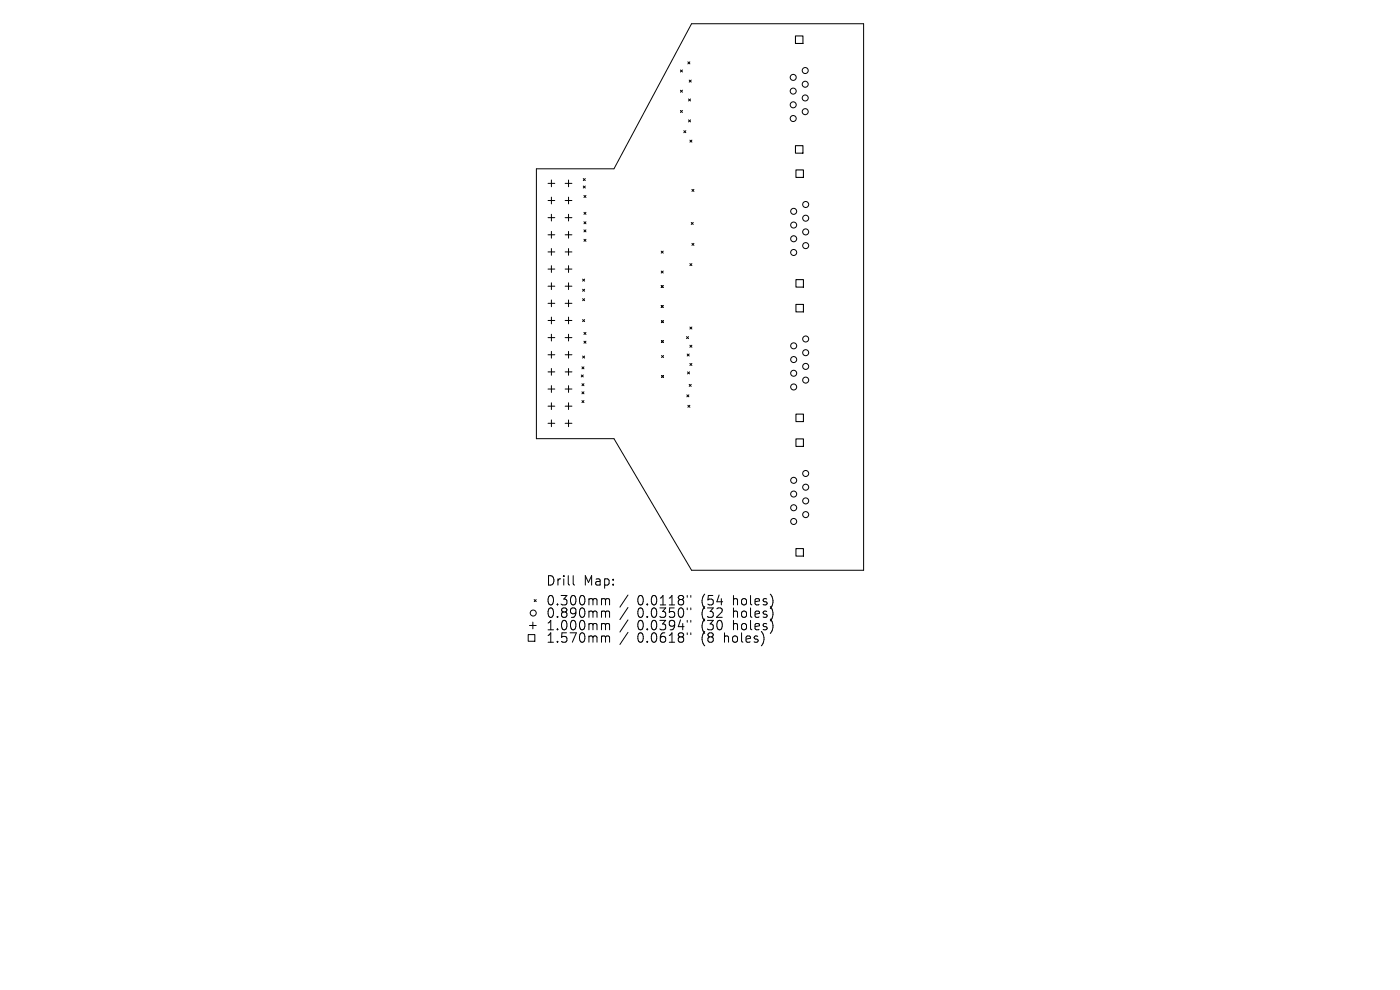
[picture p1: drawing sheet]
<svg xmlns="http://www.w3.org/2000/svg" width="297mm" height="210mm" viewBox="0 0 297 210" stroke-linecap="round" stroke-linejoin="round" font-family="sans-serif">
<defs><g id="words">
<g font-size="2.8">
<text x="115.8" y="124.5">Drill</text>
<text x="123.8" y="124.5">Map:</text>
<text x="115.8" y="128.7">0.300mm</text>
<text x="115.8" y="131.3">0.890mm</text>
<text x="135.2" y="128.7">0.0118&quot;</text>
<text x="135.2" y="131.3">0.0350&quot;</text>
<text x="148.9" y="128.7">(54</text>
<text x="148.9" y="131.3">(32</text>
<text x="155.8" y="128.7">holes)</text>
<text x="155.8" y="131.3">holes)</text>
<text x="115.8" y="134">1.000mm</text>
<text x="115.8" y="136.6">1.570mm</text>
<text x="135.2" y="134">0.0394&quot;</text>
<text x="135.2" y="136.6">0.0618&quot;</text>
<text x="148.9" y="134">(30</text>
<text x="148.9" y="136.6">(8</text>
<text x="153.9" y="136.6">holes)</text>
<text x="155.8" y="134">holes)</text>
</g>
</g></defs>
<g fill="none" stroke="#000" stroke-width=".21">
<path d="M144.4 14.8l.4 .5M144.4 19.1l.4 .5M144.8 14.8l-.4 .5M144.8 19.1l-.4 .5M145.9 13.1l.5 .5M146.2 17l.4 .4M146.4 13.1l-.5 .5M146.6 17l-.4 .4M113.8 35.8h16.5l16.4-30.8h36.5v116h-36.5l-16.4-27.9h-16.5zM116.3 38.9h1.4M117 38.2v1.4M119.9 38.9h1.4"/>
<path d="M120.6 38.2v1.4M123.7 37.9l.5 .4M123.7 39.5l.5 .4M124.2 37.9l-.5 .4M124.2 39.5l-.5 .4M144.4 23.4l.4 .5M144.8 23.4l-.4 .5M145.1 27.7l.4 .5M145.5 27.7l-.4 .5M146.1 21l.4 .4M146.1 25.4l.4 .5M146.4 29.7l.4 .5"/>
<path d="M146.5 21l-.4 .4M146.5 25.4l-.4 .5M146.8 29.7l-.4 .5M116.3 42.5h1.4M116.3 46.2h1.4M116.3 49.8h1.4M116.3 53.4h1.4M116.3 57.1h1.4M117 41.8v1.5M117 45.5v1.4M117 49.1v1.4M117 52.7v1.5"/>
<path d="M117 56.4v1.4M117 60v1.4M119.9 42.5h1.4M119.9 46.2h1.4M119.9 49.8h1.4M119.9 53.4h1.4M119.9 57.1h1.4M120.6 41.8v1.5M120.6 45.5v1.4M120.6 49.1v1.4M120.6 52.7v1.5M120.6 56.4v1.4"/>
<path d="M120.6 60v1.4M123.6 59.2l.4 .4M123.9 41.5l.4 .4M123.9 45l.4 .5M123.9 47l.4 .5M123.9 48.8l.4 .4M123.9 50.8l.4 .4M124 59.2l-.4 .4M124.3 41.5l-.4 .4M124.3 45l-.4 .5M124.3 47l-.4 .5M124.3 48.8l-.4 .4"/>
<path d="M124.3 50.8l-.4 .4M140.3 53.3l.4 .4M140.3 57.5l.4 .4M140.7 53.3l-.4 .4M140.7 57.5l-.4 .4M146.4 55.9l.4 .4M146.6 47.2l.5 .4M146.8 55.9l-.4 .4M146.8 40.2l.4 .4M146.8 51.6l.4 .5M147.1 47.2l-.5 .4M147.2 40.2l-.4 .4"/>
<path d="M147.2 51.6l-.4 .5M116.3 60.7h1.4M116.3 64.3h1.4M116.3 68h1.4M116.3 71.6h1.4M116.3 75.3h1.4M116.3 78.9h1.4M117 63.6v1.5M117 67.3v1.4M117 70.9v1.4M117 74.5v1.5M117 78.2v1.4"/>
<path d="M119.9 60.7h1.4M119.9 64.3h1.4M119.9 68h1.4M119.9 71.6h1.4M119.9 75.3h1.4M119.9 78.9h1.4M120.6 63.6v1.5M120.6 67.3v1.4M120.6 70.9v1.4M120.6 74.5v1.5M120.6 78.2v1.4M123.3 79.5l.4 .5"/>
<path d="M123.5 77.8l.4 .4M123.6 61.4l.4 .4M123.6 63.4l.4 .4M123.6 67.8l.4 .4M123.6 75.5l.4 .5M123.7 79.5l-.4 .5M123.9 77.8l-.4 .4M123.9 70.5l.4 .4M123.9 72.4l.4 .4M124 61.4l-.4 .4M124 63.4l-.4 .4M124 67.8l-.4 .4"/>
<path d="M124 75.5l-.4 .5M124.3 70.5l-.4 .4M124.3 72.4l-.4 .4M140.3 60.6l.4 .4M140.3 64.8l.4 .4M140.3 68l.4 .4M140.3 72.2l.4 .5M140.3 75.4l.5 .4M140.3 79.6l.5 .5M140.7 60.6l-.4 .4M140.7 64.8l-.4 .4M140.7 68l-.4 .4"/>
<path d="M140.7 72.2l-.4 .5M140.8 75.4l-.5 .4M140.8 79.6l-.5 .5M145.6 71.4l.5 .4M145.8 75.1l.4 .4M145.9 78.9l.4 .4M146.1 71.4l-.5 .4M146.2 75.1l-.4 .4M146.3 78.9l-.4 .4M146.4 69.4l.4 .4M146.4 73.2l.4 .5M146.4 77.1l.4 .4"/>
<path d="M146.8 69.4l-.4 .4M146.8 73.2l-.4 .5M146.8 77.1l-.4 .4M116.3 82.5h1.4M116.3 86.2h1.4M116.3 89.8h1.4M117 81.8v1.4M117 85.4v1.5M117 89.1v1.4M119.9 82.5h1.4M119.9 86.2h1.4M119.9 89.8h1.4"/>
<path d="M120.6 81.8v1.4M120.6 85.4v1.5M120.6 89.1v1.4M123.5 81.4l.4 .4M123.5 83.1l.4 .4M123.5 85l.4 .4M123.9 81.4l-.4 .4M123.9 83.1l-.4 .4M123.9 85l-.4 .4M145.7 83.8l.4 .4M145.9 86l.5 .4M146.1 83.8l-.4 .4"/>
<path d="M146.2 81.5l.4 .5M146.4 86l-.5 .4M146.6 81.5l-.4 .5M112 134.6h1.5v1.4h-1.5zM112.3 132.7h1.5M113 132v1.4M113.3 127.2l.5 .4M113.8 127.2l-.5 .4M121.6 122.1v1.7l.3 .3M127.9 127l.5 .1 .1 .2M127.9 129.6l.5 .1 .1 .2M127.9 132.3h.3l.3 .3"/>
<path d="M127.9 134.9l.5 .1 .1 .2M128.5 127.3l.2-.3 .5 .1 .1 1.2M128.5 127.3v1M128.5 129.9v1.1M128.5 132.6v1M128.5 135.2v1M128.5 129.9l.2-.3 .5 .1 .1 1.3M128.5 132.6l.2-.3 .5 .1 .1 1.2M128.5 135.2l.2-.3 .5 .1 .1 1.2M133.2 126.2l-1.7 2.6M133.2 128.9l-1.7 2.5M133.2 131.5l-1.7 2.6"/>
<path d="M133.2 134.1l-1.7 2.6M145.8 126.3v.4M145.8 129v.3M145.8 131.6v.4M145.8 134.2v.4M146.6 126.3v.4M146.6 129v.3M146.6 131.6v.4M146.6 134.2v.4"/>
<circle cx="168.3" cy="16.4" r=".64"/>
<circle cx="168.3" cy="19.3" r=".64"/>
<circle cx="170.8" cy="15" r=".64"/>
<circle cx="170.8" cy="17.9" r=".64"/>
<circle cx="168.3" cy="22.2" r=".64"/>
<circle cx="168.3" cy="25.1" r=".64"/>
<circle cx="170.8" cy="20.8" r=".64"/>
<circle cx="170.8" cy="23.7" r=".64"/>
<circle cx="168.4" cy="44.8" r=".64"/>
<circle cx="168.4" cy="50.7" r=".64"/>
<circle cx="168.4" cy="47.7" r=".64"/>
<circle cx="168.4" cy="53.6" r=".64"/>
<circle cx="170.9" cy="46.3" r=".64"/>
<circle cx="170.9" cy="43.4" r=".64"/>
<circle cx="170.9" cy="49.2" r=".64"/>
<circle cx="170.9" cy="52.1" r=".64"/>
<circle cx="168.4" cy="79.2" r=".64"/>
<circle cx="168.4" cy="76.3" r=".64"/>
<circle cx="168.4" cy="73.4" r=".64"/>
<circle cx="170.9" cy="77.7" r=".64"/>
<circle cx="170.9" cy="74.8" r=".64"/>
<circle cx="170.9" cy="71.9" r=".64"/>
<circle cx="168.4" cy="82.1" r=".64"/>
<circle cx="170.9" cy="80.6" r=".64"/>
<circle cx="168.4" cy="110.6" r=".64"/>
<circle cx="168.4" cy="104.8" r=".64"/>
<circle cx="168.4" cy="101.9" r=".64"/>
<circle cx="168.4" cy="107.7" r=".64"/>
<circle cx="170.9" cy="100.4" r=".64"/>
<circle cx="170.9" cy="103.3" r=".64"/>
<circle cx="170.9" cy="109.2" r=".64"/>
<circle cx="170.9" cy="106.3" r=".64"/>
<circle cx="113.1" cy="130" r=".64"/>
</g>
<path d="M168.8 7.6h1.5v1.6h-1.5zM168.8 30.9h1.5v1.6h-1.5zM168.9 36h1.5v1.6h-1.5zM168.9 59.3h1.5v1.6h-1.5zM168.9 64.6h1.5v1.6h-1.5zM168.9 87.8h1.5v1.6h-1.5zM168.9 93.1h1.5v1.6h-1.5zM168.9 116.4h1.5v1.6h-1.5z" fill="none" stroke="#000" stroke-width=".22"/>
<use href="#words"/>
</svg>
